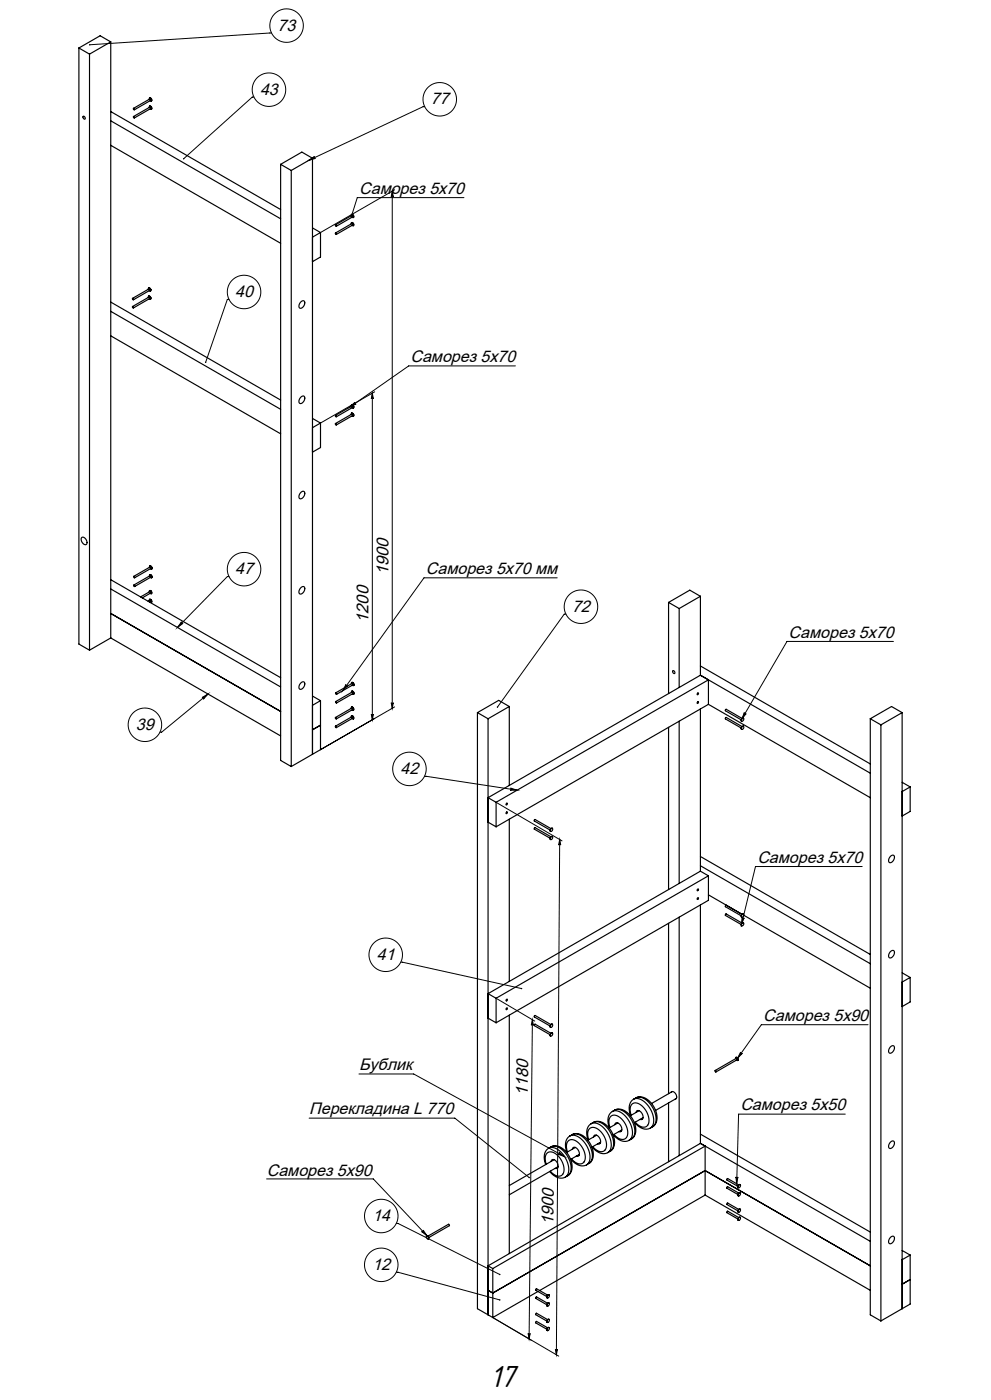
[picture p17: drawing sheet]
<svg xmlns="http://www.w3.org/2000/svg" width="297mm" height="420mm" viewBox="0 0 297 420" stroke-linecap="round" stroke-linejoin="round" font-family="sans-serif">
<defs><g id="words">
<text font-size="9.5" x="146.8" y="416.1">17</text>
<g font-size="5.1">
<text x="116.4" y="172.5" transform="rotate(-90 116.4 172.5)">1900</text>
<text x="110.5" y="186.9" transform="rotate(-90 110.5 186.9)">1200</text>
<text x="158.2" y="328.9" transform="rotate(-89 158.2 328.9)">1180</text>
<text x="165.9" y="367.6" transform="rotate(-90 165.9 367.6)">1900</text>
</g>
<g font-size="5">
<text x="83.2" y="9.2">73</text>
<text x="77.9" y="28.4">43</text>
<text x="129.1" y="31.3">77</text>
<text x="107.6" y="58.2">Саморез 5х70</text>
<text x="70.5" y="89.1">40</text>
<text x="123" y="108.7">Саморез 5х70</text>
<text x="70.5" y="172.3">47</text>
<text x="127.6" y="172.2">Саморез 5х70 мм</text>
<text x="171.4" y="183.6">72</text>
<text x="236.4" y="191.3">Саморез 5х70</text>
<text x="40.8" y="219">39</text>
<text x="120" y="232.2">42</text>
<text x="227" y="258.9">Саморез 5х70</text>
<text x="112.9" y="288">41</text>
<text x="228.7" y="306.3">Саморез 5х90</text>
<text x="107.6" y="321.1">Бублик</text>
<text x="92.7" y="334.3">Перекладина L 770</text>
<text x="221.9" y="333.1">Саморез 5х50</text>
<text x="80" y="352.7">Саморез 5х90</text>
<text x="111.6" y="366.3">14</text>
<text x="111.6" y="381">12</text>
</g>
</g></defs>
<g fill="none" stroke="#000" stroke-width=".35">
<path d="M23.6 14.4v178.8l3.2 1.9M23.6 14.4l3.2 1.8M26.8 16.2v178.9M33.2 12.6l-3.2-1.9-6.4 3.7M33.2 12.6l-6.4 3.6M33.2 12.6v178.8M24.9 34.9h.2l.4 .3a.35 .35 0 0 1-.2 .6 .35 .35 0 0 1-.4-.5zM33.2 33.5l50.9 29.4M33.2 36.2l50.9 29.4M40 32.5l5-2.8 .2 .1v.3l-4.9 2.8M40 35l5-2.9 .2 .1v.3l-4.9 2.9M44.9 29.4l.4 .3a.32 .32 0 0 1 .2 .5 .32 .32 0 0 1-.5 0"/>
<path d="M44.9 29.4l-.2 .4M44.9 31.8l.4 .4a.32 .32 0 0 1 .2 .4 .32 .32 0 0 1-.5 .1M44.9 31.8l-.2 .4M44.9 29.4l.6 .4-.2 .5M44.9 31.8l.6 .4-.2 .6M44.9 29.4h-.1M44.9 31.8l-.1 .1M33.2 43.6l50.9 29.4M84.1 49.3v178.8l3.2 1.9M84.1 49.3l3.2 1.8M87.3 51.1v178.9M93.6 47.5l-6.3 3.6"/>
<path d="M93.6 47.5v178.8M93.6 47.5l-3.1-1.9-6.4 3.7M93.6 68.4l2.5 1.4M96.1 69.8v7.3l-2.5 1.4M96.1 69.8l-2.5 1.3M100.5 69.9l5-2.9 .2 .2v.3l-4.9 2.8M100.5 67.5l5-2.9 .2 .1v.3l-4.9 2.9M105.3 64.7a.32 .32 0 0 1 .2-.4 .32 .32 0 0 1 .4 .3 .32 .32 0 0 1 .1 .5 .32 .32 0 0 1-.5 .1M105.3 64.4l.6 .2 .1 .5-.1 .2M105.4 66.8l.5 .3a.32 .32 0 0 1 .1 .5 .32 .32 0 0 1-.5 0M105.4 66.8l-.1 .4M105.4 66.8l.6 .4-.1 .5"/>
<path d="M105.4 66.8h-.1M33.2 93.4l50.9 29.4M33.2 90.6l50.9 29.4M39.7 92l5-2.9 .2 .2v.2l-4.9 2.9M39.7 89.5l5-2.9 .2 .2v.3l-4.9 2.8M44.4 89.2a.31 .31 0 0 1 .3-.4 .31 .31 0 0 1 .3 .3 .33 .33 0 0 1 .2 .5 .33 .33 0 0 1-.5 .1M44.4 86.8a.31 .31 0 0 1 .3-.4 .31 .31 0 0 1 .3 .3 .33 .33 0 0 1 .2 .5 .33 .33 0 0 1-.5 0M44.5 88.9l.6 .2 .1 .5-.1 .2M44.5 86.4l.6 .2 .1 .5-.1 .2M90.2 90.5a.68 .68 0 0 1 1-.1 .68 .68 0 0 1 0 1l-.3 .6a.75 .75 0 0 1-1.1 .4 .75 .75 0 0 1-.1-1.2zM33.2 100.8l50.9 29.3M90.2 119.1a.68 .68 0 0 1 1-.1 .68 .68 0 0 1 0 1l-.3 .5a.75 .75 0 0 1-1.1 .5 .75 .75 0 0 1-.1-1.2z"/>
<path d="M93.6 125.5l2.5 1.4M96.1 126.9v7.4l-2.5 1.4M96.1 126.9l-2.5 1.4M100.5 127.1l5-2.9 .2 .2v.2l-4.9 2.9M100.5 124.6l5-2.8 .2 .1v.3l-4.9 2.8M105.3 124.3a.31 .31 0 0 1 .2-.4 .31 .31 0 0 1 .4 .3 .33 .33 0 0 1 .1 .5 .33 .33 0 0 1-.5 .1M105.3 121.9a.31 .31 0 0 1 .2-.4 .31 .31 0 0 1 .4 .3 .33 .33 0 0 1 .1 .5 .33 .33 0 0 1-.5 0M105.3 124l.6 .2 .1 .5-.1 .2M105.3 121.5l.6 .3 .1 .4-.1 .2M90.2 147.7a.68 .68 0 0 1 1-.2 .68 .68 0 0 1 0 1.1l-.3 .5a.75 .75 0 0 1-1.1 .5 .75 .75 0 0 1-.1-1.2zM24.5 161.3a1.29 1.29 0 0 1 1.3 .6 1.29 1.29 0 0 1-.1 1.5 1.59 1.59 0 0 1-1.2-2.1zM33.2 176.7l50.9 29.4"/>
<path d="M33.2 173.9l50.9 29.4M40.1 172.9l4.9-2.8 .3 .1v.3l-5 2.8M40.1 175.5l4.9-2.8 .3 .1v.3l-5 2.9M42.1 179.1l2.9-1.7 .2 .1v.4l-2.6 1.5M44.7 177.6a.35 .35 0 0 1 .4-.5 .35 .35 0 0 1 .3 .5 .3 .3 0 0 1 0 .5 .3 .3 0 0 1-.4-.1M44.8 170.2a.32 .32 0 0 1 .3-.4 .32 .32 0 0 1 .3 .3 .32 .32 0 0 1 .1 .5 .32 .32 0 0 1-.5 0M44.8 172.8a.32 .32 0 0 1 .3-.4 .32 .32 0 0 1 .3 .3 .32 .32 0 0 1 .1 .5 .32 .32 0 0 1-.5 0M44.8 177.2l.6 .2 .1 .5-.2 .2M44.8 179.8h.3l.3 .3-.1 .6M44.9 169.8l.6 .3-.1 .6M44.9 172.4l.6 .3-.1 .6M90.2 176.3a.68 .68 0 0 1 1-.2 .68 .68 0 0 1 0 1l-.3 .6a.75 .75 0 0 1-1.1 .5 .75 .75 0 0 1-.1-1.3z"/>
<path d="M209.9 178.9l-3.2-1.9-6.3 3.7M209.9 178.9l-6.4 3.7M209.9 178.9v23.7M33.2 191.4l50.9 29.4M33.2 184l50.9 29.4M33.2 191.4l-6.4 3.7M44.4 180.4l.7-.3 .2 .3-.4 .3M44.7 180.2a.33 .33 0 0 1 .3-.4 .33 .33 0 0 1 .4 .4 .31 .31 0 0 1 .1 .4 .31 .31 0 0 1-.5 0M200.4 180.7l3.1 1.9M200.4 180.7v27.4M203.5 182.6v23.6M209.9 199.8l50.9 29.4"/>
<path d="M90.2 204.8a.68 .68 0 0 1 1-.1 .68 .68 0 0 1 0 1l-.3 .6a.75 .75 0 0 1-1.1 .4 .75 .75 0 0 1-.1-1.2zM93.6 208.8l2.5 1.4M96.1 210.2l-2.5 1.4M96.1 217.6l-2.5 1.3M96.1 210.2v14.7l-2.5 1.4M100.5 215.3l.3 .4zM100.5 215.2l5-2.8 .2 .1v.3l-4.9 2.9M100.5 217.9l5-2.9 .2 .2v.2l-4.9 2.9M100.6 207.9l5-2.9 .2 .1v.3l-4.9 2.9M100.6 210.5l5-2.9 .2 .2v.2l-4.9 2.9M105.3 212.5a.35 .35 0 0 1 .3-.4 .35 .35 0 0 1 .3 .4 .3 .3 0 0 1 .1 .5 .3 .3 0 0 1-.5 0M105.3 215.1a.32 .32 0 0 1 .2-.4 .32 .32 0 0 1 .4 .4 .32 .32 0 0 1 .1 .4 .32 .32 0 0 1-.5 .1"/>
<path d="M105.3 205.1a.32 .32 0 0 1 .3-.4 .32 .32 0 0 1 .3 .4 .32 .32 0 0 1 .2 .4 .32 .32 0 0 1-.5 .1M105.3 207.7a.32 .32 0 0 1 .3-.4 .32 .32 0 0 1 .3 .4 .32 .32 0 0 1 .2 .5 .32 .32 0 0 1-.5 0M105.3 212.2l.6 .2 .1 .4-.1 .3M105.3 214.8l.6 .2 .1 .5-.1 .2M105.4 204.8l.6 .2-.1 .7M105.4 207.4l.6 .2-.1 .7M143.1 213.8v178.8l4.6 2.7M143.1 213.8l3.2 1.8M146.3 215.6v178.8M152.6 212l-3.1-1.9-6.4 3.7M152.6 212l-6.3 3.6M152.6 212v23.6"/>
<path d="M200.4 218.2v48.7M201.6 201.2h.2l.4 .3a.35 .35 0 0 1-.2 .6 .35 .35 0 0 1-.4-.4zM203.5 216.4v48.6M209.9 202.6l-63.6 36.7 2.4 1.4M209.9 202.6l50.9 29.4M209.9 212.7v48.7M212.3 211.3v-7.3l-63.6 36.7M212.3 211.3l-63.6 36.7M212.3 211.3l48.5 28M222.4 218l-4.7-2.8-.3 .2v.3l4.7 2.7M222.4 215.5l-4.7-2.7-.3 .1v.3l4.7 2.7M222.5 218a.32 .32 0 0 1 .5 0 .32 .32 0 0 1-.2 .5 .38 .38 0 0 1-.6 .2 .38 .38 0 0 1 .2-.6z"/>
<path d="M222.5 215.5a.32 .32 0 0 1 .5 .1 .32 .32 0 0 1-.2 .5 .38 .38 0 0 1-.6 .2 .38 .38 0 0 1 .2-.7zM222.7 217.9l-.5 .4 .1 .5M222.7 215.4l-.5 .4 .1 .6M222.7 217.9h.1M222.7 215.4h.1M260.8 215.6v178.8l3.2 1.9M260.8 215.6l3.2 1.9M264 217.5v178.8M270.4 213.8l-6.4 3.7M270.4 213.8v178.8M270.4 213.8l-3.2-1.8-6.4 3.6M93.6 226.3l-6.3 3.7"/>
<path d="M270.4 234.7l2.4 1.4M272.8 236.1v7.3l-2.4 1.4M272.8 236.1l-2.4 1.4M146.3 246.7l2.4 1.3M148.7 240.7v7.3M152.6 245.8v48.6M165.1 248.6l-4.7-2.7-.3 .1v.3l4.7 2.7M165.1 251l-4.7-2.7-.3 .1v.3l4.7 2.8M165.2 248.6a.32 .32 0 0 1 .5 .1 .32 .32 0 0 1-.2 .4 .38 .38 0 0 1-.6 .2 .38 .38 0 0 1 .2-.6zM165.2 251.1a.32 .32 0 0 1 .5 0 .32 .32 0 0 1-.2 .5 .38 .38 0 0 1-.6 .2 .38 .38 0 0 1 .2-.7zM165.5 250.9l-.6 .4 .1 .6M165.5 250.9v.1"/>
<path d="M165.5 248.5l-.6 .3 .1 .6M209.9 259.7l50.9 29.4M209.9 256.9l50.9 29.4M266.9 256.9a.68 .68 0 0 1 1.1-.2 .68 .68 0 0 1 0 1l-.4 .6a.75 .75 0 0 1-1.1 .4 .75 .75 0 0 1 0-1.2zM200.4 277v51.1M203.5 275.2v71.5M209.9 271.5v71.5M209.9 261.4l-63.6 36.7 2.4 1.4M209.9 261.4l2.4 1.3M212.3 268.5l10.1 5.8-4.7-2.7-.3 .1v.3l4.7 2.7M212.3 262.7v7.4l-63.6 36.7M212.3 262.7l-63.6 36.8"/>
<path d="M222.4 276.9l-4.7-2.7-.3 .1v.3l4.7 2.8M222.4 277a.34 .34 0 0 1 .5-.1 .34 .34 0 0 1-.1 .6 .35 .35 0 0 1-.6 .2 .35 .35 0 0 1 .1-.6zM222.4 274.4a.34 .34 0 0 1 .6 0 .34 .34 0 0 1-.2 .5 .35 .35 0 0 1-.6 .2 .35 .35 0 0 1 .1-.6zM222.4 276.9l-.3 .6 .2 .3M222.8 276.9h-.4M222.8 274.2l-.5 .2-.2 .5 .2 .3M222.9 274.6l37.9 21.9M148.7 299.5v7.3M266.9 285.4a.68 .68 0 0 1 1.1-.1 .68 .68 0 0 1 0 1l-.4 .6a.75 .75 0 0 1-1.1 .4 .75 .75 0 0 1 0-1.2zM270.4 291.8l2.4 1.4M272.8 293.2v7.4l-2.4 1.4M272.8 293.2l-2.4 1.4"/>
<path d="M146.3 305.4l2.4 1.4M152.6 304.5v71.6M165.1 310l-4.7-2.7-.3 .1v.3l4.7 2.7M165.1 307.4l-4.7-2.8-.3 .2v.3l4.7 2.7M165.2 307.4a.32 .32 0 0 1 .5 0 .32 .32 0 0 1-.2 .5 .38 .38 0 0 1-.3 .4 .38 .38 0 0 1-.4-.4 .38 .38 0 0 1 .3-.4zM165.2 310a.32 .32 0 0 1 .5 .1 .32 .32 0 0 1-.2 .4 .38 .38 0 0 1-.6 .3 .38 .38 0 0 1 .2-.7zM165.5 309.9l-.6 .4 .1 .5M165.5 307.3l-.6 .3 .1 .6M165.5 309.9h.1M165.5 307.3h.1M220.5 317.6a.32 .32 0 0 1 .2-.4 .32 .32 0 0 1 .4 .3 .32 .32 0 0 1 .1 .5 .32 .32 0 0 1-.5 .1M220.5 317.2l.6 .3v.6"/>
<path d="M220.7 318v.1M266.9 314a.68 .68 0 0 1 1.1-.1 .68 .68 0 0 1 0 1l-.4 .5a.75 .75 0 0 1-1.1 .5 .75 .75 0 0 1 0-1.2zM177.9 336.7a3.7 3.7 0 0 1 4.2 1.8 5.7 5.7 0 0 1 1.2 6.6l-.4 .3M177.9 336.7l-.7 .4M177.9 336.7a4 4 0 0 1 5 2.1 4.9 4.9 0 0 1 .3 6.3l-.3 .3M182.8 338.2a2.49 2.49 0 0 1 1.1-3.7 5.2 5.2 0 0 1 3.9 6.7 2.11 2.11 0 0 1-3.3-.3l-.5-.6M183.5 333.5a3.9 3.9 0 0 0-.9 4.8M184.2 333l-.7 .4a3.7 3.7 0 0 1 4.2 1.8 5.7 5.7 0 0 1 1.2 6.6l-.4 .3M184.2 333a3.7 3.7 0 0 1 4.3 1.8 5.7 5.7 0 0 1 1.1 6.6l-.4 .3M184.2 333a4 4 0 0 1 5 2.1 4.9 4.9 0 0 1 .4 6.3l-.4 .3M184.3 337.4a.77 .77 0 0 1 .7-.6 .77 .77 0 0 1 .7 .5l.6 1a.75 .75 0 0 1 0 .9 .75 .75 0 0 1-.8 .3M185.2 336.9l-2.7 1.5"/>
<path d="M186.4 339l-2.7 1.5M189.2 334.6a2.49 2.49 0 0 1 1.1-3.7 5.2 5.2 0 0 1 3.8 6.7 2.11 2.11 0 0 1-3.2-.4l-.5-.5M189.9 329.8a3.7 3.7 0 0 1 4.2 1.7 5.7 5.7 0 0 1 1.2 6.6l-.4 .3M189.9 329.8a3.9 3.9 0 0 0-.9 4.9M190.2 336.8a3.9 3.9 0 0 0 4.7 1.6M190.6 329.4a3.7 3.7 0 0 1 4.2 1.7 5.7 5.7 0 0 1 1.2 6.6l-.4 .3M190.6 329.4l-.7 .4M190.6 329.4a4 4 0 0 1 5 2.1 4.9 4.9 0 0 1 .4 6.3l-.4 .2M190.6 333.7a.77 .77 0 0 1 .7-.6 .77 .77 0 0 1 .8 .5l.6 1a.75 .75 0 0 1 0 .9 .75 .75 0 0 1-.9 .3M191.5 333.2l-2.6 1.5M192.7 335.3l-2.6 1.5M195.6 338l-.7 .4"/>
<path d="M200.4 330.9v17.6M201.1 327.7a1.29 1.29 0 0 1 1.4 .3 1.29 1.29 0 0 1 .3 1.3l-.5 .4M201.5 327.5l-6.2 3.5M202.7 329.5l-6.2 3.6M214.3 321.1l6.4-3.6 .2 .1v.3l-6.3 3.7M163.7 349.3a2.49 2.49 0 0 1 1.1-3.7 5.2 5.2 0 0 1 3.9 6.7 2.11 2.11 0 0 1-3.2-.4l-.6-.6M164.4 344.5a3.7 3.7 0 0 1 4.3 1.7 5.7 5.7 0 0 1 1.1 6.6l-.4 .3M164.4 344.5a3.9 3.9 0 0 0-.9 4.9M164.7 351.4a3.9 3.9 0 0 0 4.7 1.7M165.1 344.1a3.7 3.7 0 0 1 4.3 1.7 5.7 5.7 0 0 1 1.1 6.6l-.4 .3M165.1 344.1l-.7 .4M165.1 344.1a4 4 0 0 1 5 2.1 4.9 4.9 0 0 1 .4 6.3l-.4 .2"/>
<path d="M165.2 348.4a.77 .77 0 0 1 .7-.6 .77 .77 0 0 1 .8 .5l.5 1a.75 .75 0 0 1 0 .9 .75 .75 0 0 1-.8 .3M166.1 347.9l-13.5 7.8M167.3 350l-14.7 8.4M170.1 345.6a2.49 2.49 0 0 1 1.1-3.7 5.2 5.2 0 0 1 3.8 6.7 2.11 2.11 0 0 1-3.2-.4l-.5-.5M170.1 352.7l-.7 .4M170.8 340.8a3.7 3.7 0 0 1 4.2 1.8 5.7 5.7 0 0 1 1.2 6.5l-.4 .4M170.8 340.8a3.9 3.9 0 0 0-.9 4.9M171.1 347.8a3.9 3.9 0 0 0 4.7 1.7M171.5 340.4a3.7 3.7 0 0 1 4.2 1.8 5.7 5.7 0 0 1 1.2 6.5l-.4 .3M171.5 340.4l-.7 .4M171.5 340.4a4 4 0 0 1 5 2.1 4.9 4.9 0 0 1 .4 6.3l-.4 .2M171.5 344.8v-.1a.77 .77 0 0 1 .7-.6 .77 .77 0 0 1 .8 .6l.6 .9a.75 .75 0 0 1 0 1 .75 .75 0 0 1-.9 .2"/>
<path d="M172.4 344.2l-2.6 1.5M173.6 346.3l-2.6 1.5M176.3 342a3.5 3.5 0 0 1 1.4-5.1 6 6 0 0 1 5.2 4.9l.3 1.5a2.61 2.61 0 0 1-1 2.5M176.4 341.9a2.49 2.49 0 0 1 1.1-3.7 5.2 5.2 0 0 1 3.9 6.7 2.11 2.11 0 0 1-3.2-.3l-.6-.6M176.5 349l-.7 .5M177.5 344.1a3.9 3.9 0 0 0 4.7 1.7M177.9 341.1a.77 .77 0 0 1 .7-.6 .77 .77 0 0 1 .8 .5l.5 1a.75 .75 0 0 1 .1 .9 .75 .75 0 0 1-.9 .3M178.8 340.6l-2.6 1.5M180 342.6l-2.6 1.5M182.9 345.4l-.7 .4M183.8 340.4a3.9 3.9 0 0 0 4.7 1.7M189.2 341.7l-.7 .4"/>
<path d="M209.9 343l50.9 29.4M209.9 340.2l50.9 29.4M209.9 343l-63.6 36.7 1.4 .9M211.3 358.5l49.5 28.6M211.3 358.5v-14.7l-63.6 36.8M211.3 358.5l-49.6 28.7M221.4 355.5l-3.3-1.9-.3 .1v.3l3.3 1.9M221.4 357.9l-3.3-1.9-.3 .2v.2l3.3 2M221.4 355.6a.34 .34 0 0 1 .6-.1 .34 .34 0 0 1-.2 .5 .35 .35 0 0 1-.6 .3 .35 .35 0 0 1 .1-.6zM221.4 358a.34 .34 0 0 1 .6 0 .34 .34 0 0 1-.2 .5 .35 .35 0 0 1-.6 .2 .35 .35 0 0 1 .1-.6zM221.8 355.4l-.6 .2-.1 .5 .2 .2M221.8 357.9l-.6 .2-.1 .5 .2 .2"/>
<path d="M266.9 342.6a.68 .68 0 0 1 1.1-.2 .68 .68 0 0 1 0 1.1l-.4 .5a.75 .75 0 0 1-1.1 .5 .75 .75 0 0 1 0-1.2zM127.8 370.8l.6 .3a.35 .35 0 0 1-.1 .6 .35 .35 0 0 1-.5-.4zM127.8 370.8l.3-.1 .4 .4-.1 .6M128.3 370.8l6.1-3.5 .3 .1v.3l-6.2 3.6M221.4 365.3l-3.3-1.9-.3 .1v.3l3.3 1.9M221.4 362.8l-3.3-1.9-.3 .2v.2l3.3 2M221.4 365.4a.34 .34 0 0 1 .6-.1 .34 .34 0 0 1-.2 .5 .35 .35 0 0 1-.6 .3 .35 .35 0 0 1 .1-.6zM221.4 362.9a.34 .34 0 0 1 .6 0 .34 .34 0 0 1-.2 .5 .35 .35 0 0 1-.6 .2 .35 .35 0 0 1 .1-.6zM221.8 365.2l-.6 .2-.1 .5 .2 .2M221.8 362.8l-.6 .2-.1 .5 .2 .2M260.8 379.8l-49.5-28.6-63.6 36.7-1.4-.8M266.9 371.2a.68 .68 0 0 1 1.1-.2 .68 .68 0 0 1 0 1l-.4 .6a.75 .75 0 0 1-1.1 .5 .75 .75 0 0 1 0-1.3z"/>
<path d="M270.4 375.1l2.4 1.4M272.8 376.5v14.7l-8.8 5.1M272.8 376.5l-2.4 1.4M147.7 380.6v14.7M161.2 387.4l-13.5 7.9M164.1 391l-3.3-1.9-.3 .1 .1 .3 3.3 1.9M164.1 388.5l-3.3-1.9-.3 .2 .1 .3 3.3 1.9M164.1 395.9l-3.3-1.9-.3 .1 .1 .3 3.3 1.9M164.1 398.3l-3.3-1.9-.3 .2 .1 .3 3.3 1.9M164.1 391.1a.34 .34 0 0 1 .6-.1 .34 .34 0 0 1-.2 .6 .35 .35 0 0 1-.5 .2 .35 .35 0 0 1 0-.6zM164.1 388.6a.34 .34 0 0 1 .6 0 .34 .34 0 0 1-.2 .5 .35 .35 0 0 1-.5 .2 .35 .35 0 0 1 0-.6zM164.1 396a.34 .34 0 0 1 .6-.1 .34 .34 0 0 1-.2 .6 .35 .35 0 0 1-.5 .2 .35 .35 0 0 1 0-.6z"/>
<path d="M164.1 398.4a.34 .34 0 0 1 .6 0 .34 .34 0 0 1-.2 .5 .35 .35 0 0 1-.5 .2 .35 .35 0 0 1 0-.6zM164.5 390.9l-.5 .2-.2 .5 .2 .2M164.5 388.5l-.5 .2-.2 .5 .2 .2M164.5 395.8l-.5 .2-.2 .5 .2 .2M164.5 398.3l-.5 .2-.2 .5 .2 .2M272.8 383.9l-2.4 1.4"/>
<circle cx="40.1" cy="32.7" r=".21"/>
<circle cx="40.1" cy="35.1" r=".21"/>
<circle cx="100.6" cy="70.1" r=".21"/>
<circle cx="100.6" cy="67.6" r=".21"/>
<circle cx="39.8" cy="92.2" r=".21"/>
<circle cx="39.8" cy="89.7" r=".21"/>
<circle cx="100.6" cy="124.8" r=".21"/>
<circle cx="100.6" cy="127.3" r=".21"/>
<circle cx="40.2" cy="173.1" r=".22"/>
<circle cx="40.2" cy="175.7" r=".22"/>
<circle cx="100.7" cy="218" r=".21"/>
<circle cx="100.8" cy="210.6" r=".22"/>
<circle cx="100.8" cy="208" r=".22"/>
<circle cx="209.1" cy="210.8" r=".25"/>
<circle cx="209.1" cy="208.2" r=".25"/>
<circle cx="151.8" cy="241.2" r=".25"/>
<circle cx="151.8" cy="243.8" r=".25"/>
<circle cx="209.2" cy="269.6" r=".25"/>
<circle cx="209.2" cy="266.9" r=".25"/>
<circle cx="151.9" cy="302.6" r=".25"/>
<circle cx="151.9" cy="300" r=".25"/>
<circle cx="214.4" cy="321.3" r=".2"/>
</g>
<g fill="none" stroke="#000" stroke-width=".3">
<path d="M81.4 9.9l-54.5 3.5M76.1 29.1h-.5l-20.6 18.5M127.3 32h-.5l-34.3 16.1M92.5 48.1l1.7-1.1a.32 .32 0 0 0-.1 .4 .32 .32 0 0 0 .4 .1zM117.6 57.3l.3 1.7-.3-.2-.4 .2zM117.6 57.3v155.2M118.3 56.9l-22.2 12.9M139 59.3h-31.9l-1.8 5.8M68.6 89.8h-.5l-6.5 18.9M111.6 118l.3 1.6-.3-.2-.3 .2zM111.6 118v97.9M112.3 117.5l-16.2 9.4"/>
<path d="M154.5 109.8h-32l-17.6 12.3M104.9 122.1l1.5-1.4a.32 .32 0 0 0-.1 .4 .32 .32 0 0 0 .4 .1zM68.6 173h-.5l-14.9 15.2M167 173.4h-39.9l-24.4 33.8M54.4 186.5a.32 .32 0 0 0 0 .5 .32 .32 0 0 0 .5 0l-1.7 1.2zM169.6 184.2h-.5l-20 27.9M267.8 192.4h-31.9l-13.6 23.3M60.5 209.3l1.8-1.1-1.3 1.6a.32 .32 0 0 0 0-.5 .32 .32 0 0 0-.5 0zM62.3 208.2l-13.9 11.5h-.5M103.7 205.4a.32 .32 0 0 0 .1 .4 .32 .32 0 0 0 .4-.1l-1.5 1.5zM111.3 214.3l.2 .2 .4-.2-.3 1.6zM117.2 210.8l.3 .3 .4-.3-.3 1.7z"/>
<path d="M118.3 212.1l-22.2 12.8M223.1 213.8a.32 .32 0 0 0 .1 .4 .32 .32 0 0 0 .4-.1l-1.3 1.6zM127.2 232.9l27.8 4.1M153 236.4l2 .6-2.1 .1a.32 .32 0 0 0 .4-.3 .32 .32 0 0 0-.3-.4zM148.7 240.7l19.7 11.6M167.7 251.9l.3 1.6-.3-.2-.3 .2zM167.7 251.9l-1 154.5M258.4 260h-32l-4.2 17.3M222.4 275.2a.32 .32 0 0 0 .2 .4 .32 .32 0 0 0 .4-.3l-.8 2zM120.1 288.7l36.2 7.9M148.7 299.5l11.6 6.8M159.6 305.9l.3 1.7-.3-.3-.4 .3z"/>
<path d="M159.6 305.9l-1 95.8M222 315.6a.32 .32 0 0 0 .1 .5 .32 .32 0 0 0 .4-.1l-1.5 1.5zM260.2 307.4h-32l-7.2 10.1M92.6 335.4h43.7l22.3 17.9M107.6 322.2h16.4l45.2 24.8M253.3 334.2h-31.9l-.6 20.9M79.9 353.7h32l16.1 17M167.6 345.7l1.6 1.3-2-.7a.32 .32 0 0 0 .5-.2 .32 .32 0 0 0-.1-.4zM220.5 353.1a.32 .32 0 0 0 .3 .3 .32 .32 0 0 0 .4-.3l-.4 2zM118.8 367h.5l30.5 15.4M126.3 369.5a.32 .32 0 0 0 .5 0 .32 .32 0 0 0 0-.5l1.2 1.7zM118.8 381.7l31 8.3"/>
<path d="M158.3 400l.2 .3 .4-.3-.3 1.7zM159.3 402.1l-11.6-6.8 19.8 11.5M166.4 404.8l.3 .2 .4-.2-.4 1.6z"/>
<circle cx="85.9" cy="7.7" r="5"/>
<circle cx="80.6" cy="26.9" r="5"/>
<circle cx="131.8" cy="29.8" r="5"/>
<circle cx="73.1" cy="87.6" r="5"/>
<circle cx="73.1" cy="170.8" r="5"/>
<circle cx="174.1" cy="182" r="5"/>
<circle cx="43.4" cy="217.4" r="5"/>
<circle cx="122.7" cy="230.7" r="5"/>
<circle cx="115.6" cy="286.4" r="5"/>
<circle cx="114.3" cy="364.8" r="5"/>
<circle cx="114.3" cy="379.5" r="5"/>
</g>
<g fill="#000">
<path d="M117.6 57.3l.3 1.7-.3-.2-.4 .2zM117.2 210.8l.3 .3 .4-.3-.3 1.7zM111.6 118l.3 1.6-.3-.2-.3 .2zM111.3 214.3l.2 .2 .4-.2-.3 1.6z"/>
<path d="M149 212l-.1 .3h.3l.1-.3zM149.6 382.2v.3h.3v-.3zM149.6 389.8v.3h.3v-.3zM156.2 296.4v.3h.3v-.3zM223.1 213.8a.32 .32 0 0 0 .1 .4 .32 .32 0 0 0 .4-.1l-1.3 1.6zM222.4 275.2a.32 .32 0 0 0 .2 .4 .32 .32 0 0 0 .4-.3l-.8 2zM220.5 353.1a.32 .32 0 0 0 .3 .3 .32 .32 0 0 0 .4-.3l-.4 2zM167.6 345.7l1.6 1.3-2-.7a.32 .32 0 0 0 .5-.2 .32 .32 0 0 0-.1-.4zM158.4 353.1l.1 .3h.3l-.1-.3zM126.3 369.5a.32 .32 0 0 0 .5 0 .32 .32 0 0 0 0-.5l1.2 1.7zM222 315.6a.32 .32 0 0 0 .1 .5 .32 .32 0 0 0 .4-.1l-1.5 1.5zM153 236.4l2 .6-2.1 .1a.32 .32 0 0 0 .4-.3 .32 .32 0 0 0-.3-.4zM92.5 48.1l1.7-1.1a.32 .32 0 0 0-.1 .4 .32 .32 0 0 0 .4 .1zM26.8 13.3l-.1 .3h.3l.1-.3zM54.9 47.5v.3h.3v-.3zM61.5 108.6v.3l.3-.1v-.3zM54.4 186.5a.32 .32 0 0 0 0 .5 .32 .32 0 0 0 .5 0l-1.7 1.2zM60.5 209.3l1.8-1.1-1.3 1.6a.32 .32 0 0 0 0-.5 .32 .32 0 0 0-.5 0zM105.1 64.9v.3l.3 .1v-.3zM104.9 122.1l1.5-1.4a.32 .32 0 0 0-.1 .4 .32 .32 0 0 0 .4 .1zM103.7 205.4a.32 .32 0 0 0 .1 .4 .32 .32 0 0 0 .4-.1l-1.5 1.5z"/>
<path d="M167.7 251.9l.3 1.6-.3-.2-.3 .2zM166.4 404.8l.3 .2 .4-.2-.4 1.6z"/>
<path d="M158.3 400l.2 .3 .4-.3-.3 1.7zM159.6 305.9l.3 1.7-.3-.3-.4 .3z"/>
</g>
<use href="#words"/>
</svg>
